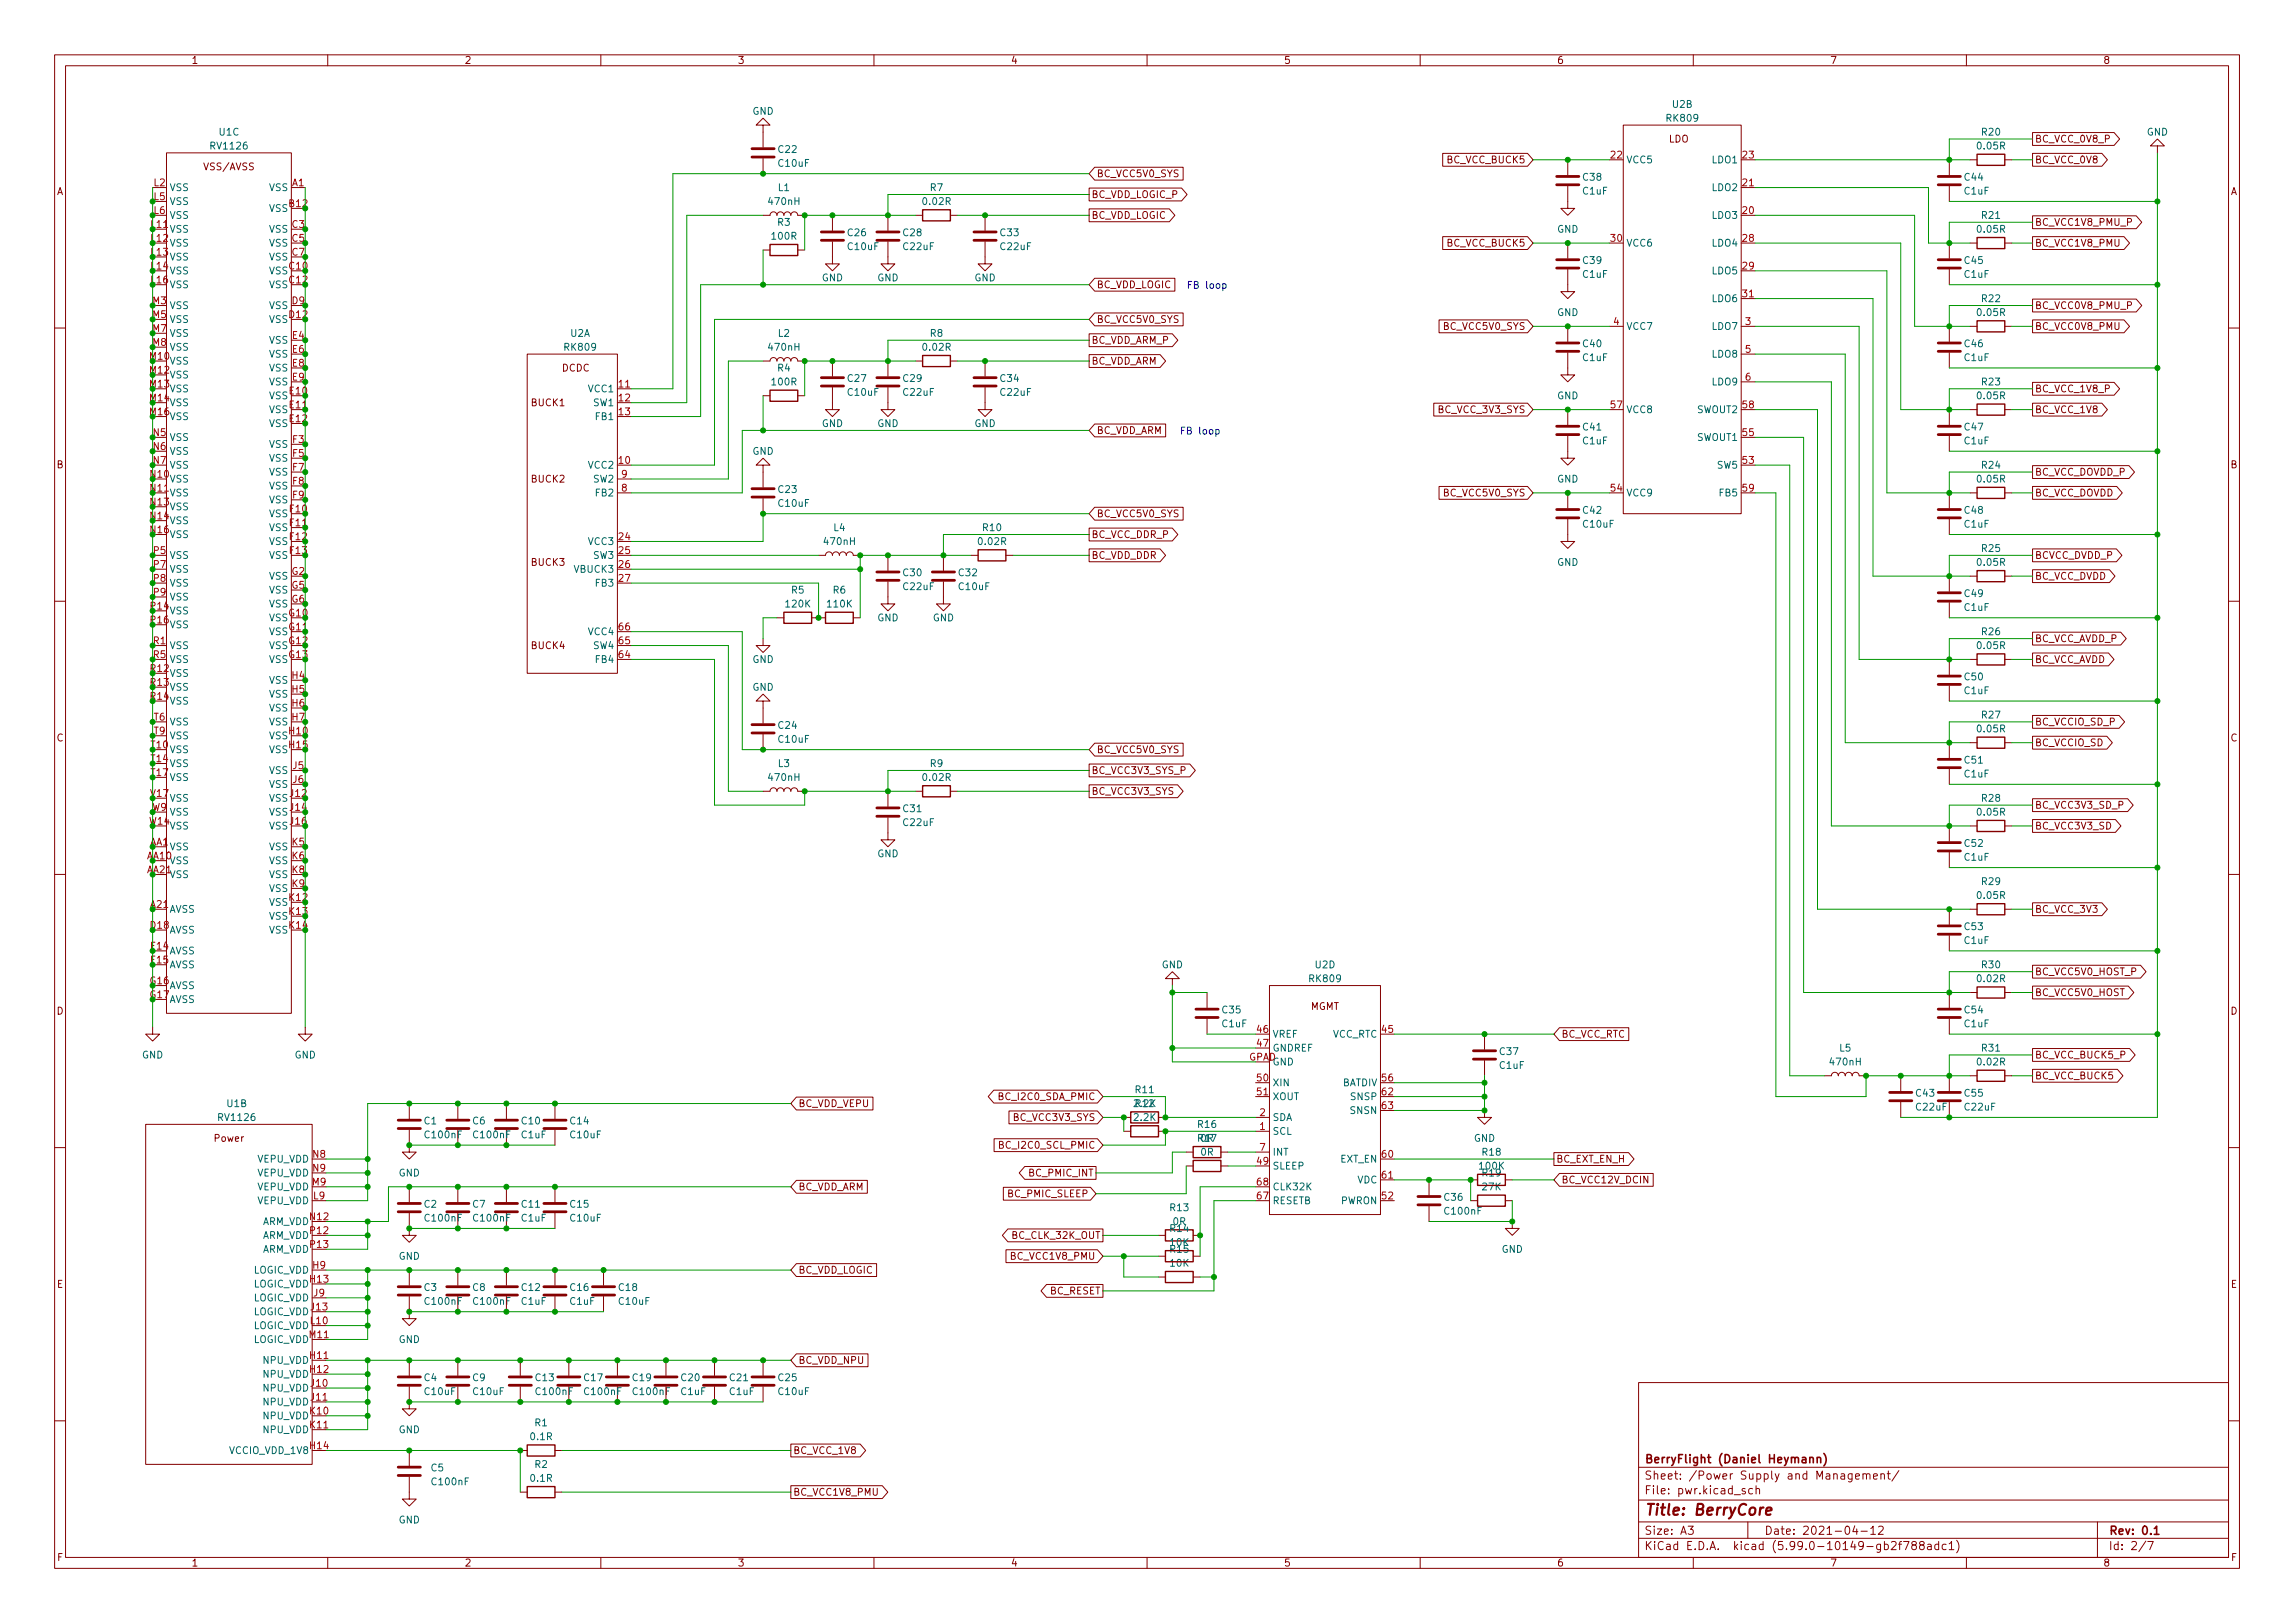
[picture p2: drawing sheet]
<svg xmlns="http://www.w3.org/2000/svg" width="420mm" height="297mm" viewBox="0 0 420 297" stroke-linecap="round" stroke-linejoin="round" font-family="sans-serif">
<defs><g id="words">
<text font-size="2.8" fill="#840000" x="301" y="277.3">Title: BerryCore</text>
<g font-size="2.1" fill="#840000">
<text x="301" y="267.8">BerryFlight (Daniel Heymann)</text>
<text x="301" y="273.5">File: pwr.kicad_sch</text>
<text x="301" y="270.8">Sheet: /Power Supply and Management/</text>
<text x="301" y="280.9">Size: A3</text>
<text x="323" y="280.9">Date: 2021-04-12</text>
<text x="386" y="280.9">Rev: 0.1</text>
<text x="301" y="283.7">KiCad E.D.A. kicad (5.99.0-10149-gb2f788adc1)</text>
<text x="386" y="283.7">Id: 2/7</text>
</g>
<g font-size="1.8" fill="#840000">
<text x="35" y="11.7">1</text>
<text x="85" y="11.7">2</text>
<text x="135" y="11.7">3</text>
<text x="185" y="11.7">4</text>
<text x="235" y="11.7">5</text>
<text x="285" y="11.7">6</text>
<text x="335" y="11.7">7</text>
<text x="385" y="11.7">8</text>
<text x="265" y="29.9">BC_VCC_BUCK5</text>
<text x="305.5" y="26.1">LDO</text>
<text x="372.5" y="26.1">BC_VCC_0V8_P</text>
<text x="372.5" y="29.9">BC_VCC_0V8</text>
<text x="10.3" y="35.7">A</text>
<text x="37.5" y="31.2">VSS/AVSS</text>
<text x="200.7" y="32.4">BC_VCC5V0_SYS</text>
<text x="408.3" y="35.7">A</text>
<text x="199.8" y="40">BC_VDD_LOGIC</text>
<text x="199.8" y="36.2">BC_VDD_LOGIC_P</text>
<text x="372.5" y="41.3">BC_VCC1V8_PMU_P</text>
<text x="265" y="45.1">BC_VCC_BUCK5</text>
<text x="372.5" y="45.1">BC_VCC1V8_PMU</text>
<text x="200.7" y="52.7">BC_VDD_LOGIC</text>
<text x="200.7" y="59.1">BC_VCC5V0_SYS</text>
<text x="372.5" y="56.6">BC_VCC0V8_PMU_P</text>
<text x="199.8" y="62.9">BC_VDD_ARM_P</text>
<text x="264.4" y="60.4">BC_VCC5V0_SYS</text>
<text x="372.5" y="60.4">BC_VCC0V8_PMU</text>
<text x="102.9" y="68">DCDC</text>
<text x="199.8" y="66.7">BC_VDD_ARM</text>
<text x="372.5" y="71.8">BC_VCC_1V8_P</text>
<text x="97.3" y="74.3">BUCK1</text>
<text x="263.4" y="75.6">BC_VCC_3V3_SYS</text>
<text x="372.5" y="75.6">BC_VCC_1V8</text>
<text x="200.7" y="79.4">BC_VDD_ARM</text>
<text x="10.3" y="85.7">B</text>
<text x="97.3" y="88.3">BUCK2</text>
<text x="372.5" y="87">BC_VCC_DOVDD_P</text>
<text x="408.3" y="85.7">B</text>
<text x="200.7" y="94.7">BC_VCC5V0_SYS</text>
<text x="264.4" y="90.8">BC_VCC5V0_SYS</text>
<text x="372.5" y="90.8">BC_VCC_DOVDD</text>
<text x="199.8" y="98.5">BC_VCC_DDR_P</text>
<text x="97.3" y="103.5">BUCK3</text>
<text x="199.8" y="102.3">BC_VDD_DDR</text>
<text x="372.5" y="102.3">BCVCC_DVDD_P</text>
<text x="372.5" y="106.1">BC_VCC_DVDD</text>
<text x="97.3" y="118.8">BUCK4</text>
<text x="372.5" y="117.5">BC_VCC_AVDD_P</text>
<text x="372.5" y="121.3">BC_VCC_AVDD</text>
<text x="10.3" y="135.7">C</text>
<text x="200.7" y="137.8">BC_VCC5V0_SYS</text>
<text x="372.5" y="136.6">BC_VCCIO_SD</text>
<text x="372.5" y="132.8">BC_VCCIO_SD_P</text>
<text x="408.3" y="135.7">C</text>
<text x="199.8" y="141.6">BC_VCC3V3_SYS_P</text>
<text x="199.8" y="145.5">BC_VCC3V3_SYS</text>
<text x="372.5" y="148">BC_VCC3V3_SD_P</text>
<text x="372.5" y="151.8">BC_VCC3V3_SD</text>
<text x="372.5" y="167">BC_VCC_3V3</text>
<text x="372.5" y="178.5">BC_VCC5V0_HOST_P</text>
<text x="10.3" y="185.7">D</text>
<text x="239.9" y="184.8">MGMT</text>
<text x="372.5" y="182.3">BC_VCC5V0_HOST</text>
<text x="408.3" y="185.7">D</text>
<text x="285.8" y="189.9">BC_VCC_RTC</text>
<text x="372.5" y="193.7">BC_VCC_BUCK5_P</text>
<text x="372.5" y="197.5">BC_VCC_BUCK5</text>
<text x="146.1" y="202.6">BC_VDD_VEPU</text>
<text x="183.2" y="201.3">BC_I2C0_SDA_PMIC</text>
<text x="39.3" y="209">Power</text>
<text x="185.7" y="205.1">BC_VCC3V3_SYS</text>
<text x="183.4" y="210.2">BC_I2C0_SCL_PMIC</text>
<text x="188.5" y="215.3">BC_PMIC_INT</text>
<text x="284.9" y="212.8">BC_EXT_EN_H</text>
<text x="146.1" y="217.8">BC_VDD_ARM</text>
<text x="184.6" y="219.1">BC_PMIC_SLEEP</text>
<text x="285.8" y="216.6">BC_VCC12V_DCIN</text>
<text x="185.4" y="226.7">BC_CLK_32K_OUT</text>
<text x="146.1" y="233.1">BC_VDD_LOGIC</text>
<text x="185.3" y="230.5">BC_VCC1V8_PMU</text>
<text x="10.4" y="235.7">E</text>
<text x="192.1" y="236.9">BC_RESET</text>
<text x="408.4" y="235.7">E</text>
<text x="146.1" y="249.6">BC_VDD_NPU</text>
<text x="145.2" y="266.1">BC_VCC_1V8</text>
<text x="145.2" y="273.7">BC_VCC1V8_PMU</text>
<text x="10.4" y="285.7">F</text>
<text x="35" y="286.7">1</text>
<text x="85" y="286.7">2</text>
<text x="135" y="286.7">3</text>
<text x="185" y="286.7">4</text>
<text x="235" y="286.7">5</text>
<text x="285" y="286.7">6</text>
<text x="335" y="286.7">7</text>
<text x="385" y="286.7">8</text>
<text x="408.4" y="285.7">F</text>
</g>
<g font-size="1.8" fill="#006464">
<text x="137.7" y="21">GND</text>
<text x="305.2" y="22.3">RK809</text>
<text x="306.2" y="19.7">U2B</text>
<text x="38.7" y="27.3">RV1126</text>
<text x="40.1" y="24.8">U1C</text>
<text x="142.5" y="28">C22</text>
<text x="297.7" y="29.9">VCC5</text>
<text x="313.5" y="29.9">LDO1</text>
<text x="362.1" y="27.3">0.05R</text>
<text x="362.9" y="24.8">R20</text>
<text x="393" y="24.8">GND</text>
<text x="31" y="35">VSS</text>
<text x="49.3" y="35">VSS</text>
<text x="142.5" y="35">L1</text>
<text x="142.6" y="30.5">C10uF</text>
<text x="170.3" y="35">R7</text>
<text x="289.8" y="35.6">C1uF</text>
<text x="289.9" y="33.1">C38</text>
<text x="313.5" y="35">LDO2</text>
<text x="359.6" y="35.6">C1uF</text>
<text x="359.7" y="33.1">C44</text>
<text x="31" y="37.5">VSS</text>
<text x="31" y="40">VSS</text>
<text x="49.3" y="38.8">VSS</text>
<text x="140.9" y="37.5">470nH</text>
<text x="142.4" y="41.3">R3</text>
<text x="169.1" y="37.5">0.02R</text>
<text x="313.5" y="40">LDO3</text>
<text x="362.9" y="40">R21</text>
<text x="31" y="42.6">VSS</text>
<text x="31" y="45.1">VSS</text>
<text x="31" y="47.7">VSS</text>
<text x="49.3" y="42.6">VSS</text>
<text x="49.3" y="45.1">VSS</text>
<text x="49.3" y="47.7">VSS</text>
<text x="141.4" y="43.9">100R</text>
<text x="155.2" y="43.2">C26</text>
<text x="155.3" y="45.8">C10uF</text>
<text x="165.4" y="43.2">C28</text>
<text x="165.4" y="45.8">C22uF</text>
<text x="183.2" y="43.2">C33</text>
<text x="183.2" y="45.8">C22uF</text>
<text x="285.1" y="42.6">GND</text>
<text x="297.7" y="45.1">VCC6</text>
<text x="313.5" y="45.1">LDO4</text>
<text x="362.1" y="42.6">0.05R</text>
<text x="31" y="50.2">VSS</text>
<text x="31" y="52.7">VSS</text>
<text x="49.3" y="50.2">VSS</text>
<text x="49.3" y="52.7">VSS</text>
<text x="150.4" y="51.5">GND</text>
<text x="160.6" y="51.5">GND</text>
<text x="178.4" y="51.5">GND</text>
<text x="289.8" y="50.8">C1uF</text>
<text x="289.9" y="48.3">C39</text>
<text x="313.5" y="50.2">LDO5</text>
<text x="359.6" y="50.8">C1uF</text>
<text x="359.7" y="48.3">C45</text>
<text x="31" y="56.6">VSS</text>
<text x="31" y="59.1">VSS</text>
<text x="49.3" y="59.1">VSS</text>
<text x="49.3" y="56.6">VSS</text>
<text x="285.1" y="57.8">GND</text>
<text x="313.5" y="55.3">LDO6</text>
<text x="362.1" y="57.8">0.05R</text>
<text x="362.9" y="55.3">R22</text>
<text x="31" y="61.6">VSS</text>
<text x="31" y="64.2">VSS</text>
<text x="49.3" y="62.9">VSS</text>
<text x="49.3" y="65.4">VSS</text>
<text x="103.4" y="64.2">RK809</text>
<text x="104.4" y="61.6">U2A</text>
<text x="140.9" y="64.2">470nH</text>
<text x="142.5" y="61.6">L2</text>
<text x="169.1" y="64.2">0.02R</text>
<text x="170.3" y="61.6">R8</text>
<text x="289.9" y="63.5">C40</text>
<text x="297.7" y="60.4">VCC7</text>
<text x="313.5" y="60.4">LDO7</text>
<text x="313.5" y="65.4">LDO8</text>
<text x="359.7" y="63.5">C46</text>
<text x="31" y="66.7">VSS</text>
<text x="31" y="69.3">VSS</text>
<text x="31" y="71.8">VSS</text>
<text x="49.3" y="68">VSS</text>
<text x="49.3" y="70.5">VSS</text>
<text x="107.8" y="71.8">VCC1</text>
<text x="141.4" y="70.5">100R</text>
<text x="142.4" y="68">R4</text>
<text x="155.2" y="69.9">C27</text>
<text x="165.4" y="69.9">C29</text>
<text x="183.2" y="69.9">C34</text>
<text x="289.8" y="66.1">C1uF</text>
<text x="313.5" y="70.5">LDO9</text>
<text x="359.6" y="66.1">C1uF</text>
<text x="362.9" y="70.5">R23</text>
<text x="31" y="74.3">VSS</text>
<text x="31" y="76.9">VSS</text>
<text x="49.3" y="73.1">VSS</text>
<text x="49.3" y="75.6">VSS</text>
<text x="108.7" y="74.3">SW1</text>
<text x="109.2" y="76.9">FB1</text>
<text x="155.3" y="72.4">C10uF</text>
<text x="165.4" y="72.4">C22uF</text>
<text x="183.2" y="72.4">C22uF</text>
<text x="285.1" y="73.1">GND</text>
<text x="297.7" y="75.6">VCC8</text>
<text x="310.7" y="75.6">SWOUT2</text>
<text x="362.1" y="73.1">0.05R</text>
<text x="31" y="80.7">VSS</text>
<text x="31" y="83.2">VSS</text>
<text x="49.3" y="78.1">VSS</text>
<text x="49.3" y="82">VSS</text>
<text x="137.7" y="83.2">GND</text>
<text x="150.4" y="78.1">GND</text>
<text x="160.6" y="78.1">GND</text>
<text x="178.4" y="78.1">GND</text>
<text x="289.8" y="81.3">C1uF</text>
<text x="289.9" y="78.8">C41</text>
<text x="310.7" y="80.7">SWOUT1</text>
<text x="359.6" y="81.3">C1uF</text>
<text x="359.7" y="78.8">C47</text>
<text x="31" y="88.3">VSS</text>
<text x="31" y="85.8">VSS</text>
<text x="49.3" y="84.5">VSS</text>
<text x="49.3" y="87">VSS</text>
<text x="49.3" y="89.6">VSS</text>
<text x="107.8" y="85.8">VCC2</text>
<text x="108.7" y="88.3">SW2</text>
<text x="285.1" y="88.3">GND</text>
<text x="314.4" y="85.8">SW5</text>
<text x="362.1" y="88.3">0.05R</text>
<text x="362.9" y="85.8">R24</text>
<text x="31" y="90.8">VSS</text>
<text x="31" y="93.4">VSS</text>
<text x="31" y="95.9">VSS</text>
<text x="49.3" y="94.7">VSS</text>
<text x="49.3" y="92.1">VSS</text>
<text x="109.2" y="90.8">FB2</text>
<text x="142.5" y="90.2">C23</text>
<text x="142.6" y="92.7">C10uF</text>
<text x="289.9" y="94">C42</text>
<text x="297.7" y="90.8">VCC9</text>
<text x="314.9" y="90.8">FB5</text>
<text x="359.7" y="94">C48</text>
<text x="31" y="98.5">VSS</text>
<text x="49.3" y="97.2">VSS</text>
<text x="49.3" y="99.7">VSS</text>
<text x="107.8" y="99.7">VCC3</text>
<text x="151" y="99.7">470nH</text>
<text x="152.6" y="97.2">L4</text>
<text x="179.3" y="99.7">0.02R</text>
<text x="180" y="97.2">R10</text>
<text x="289.9" y="96.6">C10uF</text>
<text x="359.6" y="96.6">C1uF</text>
<text x="362.9" y="101">R25</text>
<text x="31" y="102.3">VSS</text>
<text x="31" y="104.8">VSS</text>
<text x="31" y="107.4">VSS</text>
<text x="49.3" y="102.3">VSS</text>
<text x="49.3" y="106.1">VSS</text>
<text x="105.3" y="104.8">VBUCK3</text>
<text x="108.7" y="102.3">SW3</text>
<text x="109.2" y="107.4">FB3</text>
<text x="165.4" y="105.4">C30</text>
<text x="165.4" y="108">C22uF</text>
<text x="175.6" y="105.4">C32</text>
<text x="175.6" y="108">C10uF</text>
<text x="285.1" y="103.5">GND</text>
<text x="362.1" y="103.5">0.05R</text>
<text x="31" y="112.4">VSS</text>
<text x="31" y="109.9">VSS</text>
<text x="49.3" y="113.7">VSS</text>
<text x="49.3" y="108.6">VSS</text>
<text x="49.3" y="111.2">VSS</text>
<text x="143.9" y="111.2">120K</text>
<text x="144.9" y="108.6">R5</text>
<text x="151.6" y="111.2">110K</text>
<text x="152.5" y="108.6">R6</text>
<text x="160.6" y="113.7">GND</text>
<text x="170.8" y="113.7">GND</text>
<text x="359.6" y="111.8">C1uF</text>
<text x="359.7" y="109.3">C49</text>
<text x="31" y="115">VSS</text>
<text x="31" y="118.8">VSS</text>
<text x="49.3" y="116.2">VSS</text>
<text x="49.3" y="118.8">VSS</text>
<text x="107.8" y="116.2">VCC4</text>
<text x="108.7" y="118.8">SW4</text>
<text x="362.1" y="118.8">0.05R</text>
<text x="362.9" y="116.2">R26</text>
<text x="31" y="123.9">VSS</text>
<text x="31" y="121.3">VSS</text>
<text x="49.3" y="121.3">VSS</text>
<text x="49.3" y="125.1">VSS</text>
<text x="109.2" y="121.3">FB4</text>
<text x="137.7" y="121.3">GND</text>
<text x="359.7" y="124.5">C50</text>
<text x="31" y="126.4">VSS</text>
<text x="31" y="128.9">VSS</text>
<text x="49.3" y="127.7">VSS</text>
<text x="49.3" y="130.2">VSS</text>
<text x="137.7" y="126.4">GND</text>
<text x="359.6" y="127">C1uF</text>
<text x="362.9" y="131.5">R27</text>
<text x="31" y="137.8">VSS</text>
<text x="31" y="132.8">VSS</text>
<text x="31" y="135.3">VSS</text>
<text x="49.3" y="135.3">VSS</text>
<text x="49.3" y="137.8">VSS</text>
<text x="49.3" y="132.8">VSS</text>
<text x="142.5" y="133.4">C24</text>
<text x="142.6" y="135.9">C10uF</text>
<text x="362.1" y="134">0.05R</text>
<text x="31" y="140.4">VSS</text>
<text x="31" y="142.9">VSS</text>
<text x="49.3" y="141.6">VSS</text>
<text x="140.9" y="142.9">470nH</text>
<text x="142.5" y="140.4">L3</text>
<text x="169.1" y="142.9">0.02R</text>
<text x="170.3" y="140.4">R9</text>
<text x="359.6" y="142.3">C1uF</text>
<text x="359.7" y="139.7">C51</text>
<text x="31" y="146.7">VSS</text>
<text x="31" y="149.3">VSS</text>
<text x="49.3" y="146.7">VSS</text>
<text x="49.3" y="149.3">VSS</text>
<text x="49.3" y="144.2">VSS</text>
<text x="165.4" y="148.6">C31</text>
<text x="362.1" y="149.3">0.05R</text>
<text x="362.9" y="146.7">R28</text>
<text x="31" y="155.6">VSS</text>
<text x="31" y="151.8">VSS</text>
<text x="49.3" y="151.8">VSS</text>
<text x="49.3" y="155.6">VSS</text>
<text x="165.4" y="151.2">C22uF</text>
<text x="359.7" y="155">C52</text>
<text x="31" y="158.2">VSS</text>
<text x="49.3" y="158.2">VSS</text>
<text x="49.3" y="160.7">VSS</text>
<text x="160.6" y="156.9">GND</text>
<text x="359.6" y="157.5">C1uF</text>
<text x="362.9" y="162">R29</text>
<text x="31" y="167">AVSS</text>
<text x="49.3" y="165.8">VSS</text>
<text x="49.3" y="163.2">VSS</text>
<text x="362.1" y="164.5">0.05R</text>
<text x="31" y="170.9">AVSS</text>
<text x="49.3" y="168.3">VSS</text>
<text x="49.3" y="170.9">VSS</text>
<text x="359.6" y="172.8">C1uF</text>
<text x="359.7" y="170.2">C53</text>
<text x="31" y="174.7">AVSS</text>
<text x="31" y="177.2">AVSS</text>
<text x="212.7" y="177.2">GND</text>
<text x="239.8" y="179.7">RK809</text>
<text x="240.8" y="177.2">U2D</text>
<text x="362.1" y="179.7">0.02R</text>
<text x="362.9" y="177.2">R30</text>
<text x="31" y="181">AVSS</text>
<text x="31" y="183.6">AVSS</text>
<text x="223.8" y="185.5">C35</text>
<text x="359.7" y="185.5">C54</text>
<text x="223.7" y="188">C1uF</text>
<text x="232.9" y="189.9">VREF</text>
<text x="243.9" y="189.9">VCC_RTC</text>
<text x="359.6" y="188">C1uF</text>
<text x="26" y="193.7">GND</text>
<text x="53.9" y="193.7">GND</text>
<text x="232.9" y="192.4">GNDREF</text>
<text x="232.9" y="195">GND</text>
<text x="274.5" y="195.6">C1uF</text>
<text x="274.6" y="193.1">C37</text>
<text x="335.2" y="195">470nH</text>
<text x="336.8" y="192.4">L5</text>
<text x="362.1" y="195">0.02R</text>
<text x="362.9" y="192.4">R31</text>
<text x="41.6" y="202.6">U1B</text>
<text x="207.9" y="200.1">R11</text>
<text x="207.9" y="202.6">R12</text>
<text x="232.9" y="198.8">XIN</text>
<text x="232.9" y="201.3">XOUT</text>
<text x="245.6" y="198.8">BATDIV</text>
<text x="247.3" y="203.9">SNSN</text>
<text x="247.4" y="201.3">SNSP</text>
<text x="350.8" y="200.7">C43</text>
<text x="350.9" y="203.2">C22uF</text>
<text x="359.7" y="200.7">C55</text>
<text x="359.8" y="203.2">C22uF</text>
<text x="40.1" y="205.1">RV1126</text>
<text x="77.7" y="205.8">C1</text>
<text x="77.9" y="208.3">C100nF</text>
<text x="86.5" y="205.8">C6</text>
<text x="86.8" y="208.3">C100nF</text>
<text x="95.5" y="208.3">C1uF</text>
<text x="95.6" y="205.8">C10</text>
<text x="104.4" y="205.8">C14</text>
<text x="104.5" y="208.3">C10uF</text>
<text x="207.7" y="205.1">2.2K</text>
<text x="219.4" y="206.4">R16</text>
<text x="219.8" y="209">0R</text>
<text x="232.9" y="207.7">SCL</text>
<text x="232.9" y="205.1">SDA</text>
<text x="269.8" y="209">GND</text>
<text x="47.1" y="212.8">VEPU_VDD</text>
<text x="47.1" y="215.3">VEPU_VDD</text>
<text x="73" y="215.3">GND</text>
<text x="219.8" y="211.5">0R</text>
<text x="232.9" y="214">SLEEP</text>
<text x="232.9" y="211.5">INT</text>
<text x="245.3" y="212.8">EXT_EN</text>
<text x="270.9" y="214">100K</text>
<text x="271.4" y="215.3">R19</text>
<text x="271.4" y="211.5">R18</text>
<text x="47.1" y="220.4">VEPU_VDD</text>
<text x="47.1" y="217.8">VEPU_VDD</text>
<text x="77.7" y="221">C2</text>
<text x="86.5" y="221">C7</text>
<text x="95.6" y="221">C11</text>
<text x="104.4" y="221">C15</text>
<text x="214.3" y="221.7">R13</text>
<text x="232.9" y="220.4">RESETB</text>
<text x="232.9" y="217.8">CLK32K</text>
<text x="245.4" y="220.4">PWRON</text>
<text x="248.5" y="216.6">VDC</text>
<text x="264.5" y="219.7">C36</text>
<text x="271.4" y="217.8">27K</text>
<text x="47.9" y="224.2">ARM_VDD</text>
<text x="47.9" y="226.7">ARM_VDD</text>
<text x="77.9" y="223.6">C100nF</text>
<text x="86.8" y="223.6">C100nF</text>
<text x="95.5" y="223.6">C1uF</text>
<text x="104.5" y="223.6">C10uF</text>
<text x="214.3" y="225.5">R14</text>
<text x="214.8" y="224.2">0R</text>
<text x="264.6" y="222.3">C100nF</text>
<text x="46.3" y="233.1">LOGIC_VDD</text>
<text x="47.9" y="229.3">ARM_VDD</text>
<text x="73" y="230.5">GND</text>
<text x="214.3" y="229.3">R15</text>
<text x="214.3" y="231.8">10K</text>
<text x="214.3" y="228">10K</text>
<text x="274.9" y="229.3">GND</text>
<text x="46.3" y="235.6">LOGIC_VDD</text>
<text x="46.3" y="238.2">LOGIC_VDD</text>
<text x="77.7" y="236.3">C3</text>
<text x="77.9" y="238.8">C100nF</text>
<text x="86.5" y="236.3">C8</text>
<text x="86.8" y="238.8">C100nF</text>
<text x="95.5" y="238.8">C1uF</text>
<text x="95.6" y="236.3">C12</text>
<text x="104.4" y="238.8">C1uF</text>
<text x="104.4" y="236.3">C16</text>
<text x="113.3" y="236.3">C18</text>
<text x="113.4" y="238.8">C10uF</text>
<text x="46.3" y="240.7">LOGIC_VDD</text>
<text x="46.3" y="243.2">LOGIC_VDD</text>
<text x="46.3" y="245.8">LOGIC_VDD</text>
<text x="73" y="245.8">GND</text>
<text x="48.2" y="249.6">NPU_VDD</text>
<text x="48.2" y="252.1">NPU_VDD</text>
<text x="48.2" y="254.7">NPU_VDD</text>
<text x="48.2" y="257.2">NPU_VDD</text>
<text x="77.7" y="252.8">C4</text>
<text x="77.8" y="255.3">C10uF</text>
<text x="86.5" y="252.8">C9</text>
<text x="86.7" y="255.3">C10uF</text>
<text x="98.1" y="252.8">C13</text>
<text x="98.2" y="255.3">C100nF</text>
<text x="107" y="252.8">C17</text>
<text x="107.1" y="255.3">C100nF</text>
<text x="115.9" y="252.8">C19</text>
<text x="116" y="255.3">C100nF</text>
<text x="124.7" y="255.3">C1uF</text>
<text x="124.8" y="252.8">C20</text>
<text x="133.6" y="255.3">C1uF</text>
<text x="133.7" y="252.8">C21</text>
<text x="142.5" y="252.8">C25</text>
<text x="142.6" y="255.3">C10uF</text>
<text x="48.2" y="259.8">NPU_VDD</text>
<text x="48.2" y="262.3">NPU_VDD</text>
<text x="73" y="262.3">GND</text>
<text x="97.2" y="263.6">0.1R</text>
<text x="97.9" y="261">R1</text>
<text x="42.2" y="266.1">VCCIO_VDD_1V8</text>
<text x="78.9" y="269.3">C5</text>
<text x="97.9" y="268.6">R2</text>
<text x="79.2" y="271.8">C100nF</text>
<text x="97.2" y="271.2">0.1R</text>
<text x="73" y="278.8">GND</text>
</g>
<g font-size="1.8" fill="#a90000">
<text x="294.9" y="29">22</text>
<text x="319.1" y="29">23</text>
<text x="28.2" y="34.1">L2</text>
<text x="53.5" y="34.1">A1</text>
<text x="319.1" y="34.1">21</text>
<text x="27.7" y="41.7">L11</text>
<text x="28.2" y="36.6">L5</text>
<text x="28.2" y="39.2">L6</text>
<text x="53" y="37.9">B12</text>
<text x="53.5" y="41.7">C3</text>
<text x="319.1" y="39.2">20</text>
<text x="27.7" y="44.2">L12</text>
<text x="27.7" y="46.8">L13</text>
<text x="53.5" y="44.2">C5</text>
<text x="53.5" y="46.8">C7</text>
<text x="294.9" y="44.2">30</text>
<text x="319.1" y="44.2">28</text>
<text x="27.7" y="49.3">L14</text>
<text x="27.7" y="51.9">L16</text>
<text x="53" y="49.3">C10</text>
<text x="53" y="51.9">C12</text>
<text x="319.1" y="49.3">29</text>
<text x="28" y="55.7">M3</text>
<text x="28" y="58.2">M5</text>
<text x="53" y="58.2">D12</text>
<text x="53.5" y="55.7">D9</text>
<text x="295.4" y="59.5">4</text>
<text x="319.1" y="54.4">31</text>
<text x="319.5" y="59.5">3</text>
<text x="27.5" y="65.8">M10</text>
<text x="28" y="60.7">M7</text>
<text x="28" y="63.3">M8</text>
<text x="53.5" y="62">E4</text>
<text x="53.5" y="64.6">E6</text>
<text x="319.5" y="64.6">5</text>
<text x="27.5" y="68.4">M12</text>
<text x="27.5" y="70.9">M13</text>
<text x="53.5" y="67.1">E8</text>
<text x="53.5" y="69.6">E9</text>
<text x="113.3" y="70.9">11</text>
<text x="319.5" y="69.6">6</text>
<text x="27.5" y="73.4">M14</text>
<text x="27.5" y="76">M16</text>
<text x="53" y="72.2">E10</text>
<text x="53" y="74.7">E11</text>
<text x="53" y="77.3">E12</text>
<text x="113.3" y="73.4">12</text>
<text x="113.3" y="76">13</text>
<text x="294.9" y="74.7">57</text>
<text x="319.1" y="74.7">58</text>
<text x="28.1" y="79.8">N5</text>
<text x="28.1" y="82.3">N6</text>
<text x="53.6" y="81.1">F3</text>
<text x="53.6" y="83.6">F5</text>
<text x="319.1" y="79.8">55</text>
<text x="27.6" y="87.4">N10</text>
<text x="27.6" y="90">N11</text>
<text x="28.1" y="84.9">N7</text>
<text x="53.6" y="86.1">F7</text>
<text x="53.6" y="88.7">F8</text>
<text x="113.3" y="84.9">10</text>
<text x="113.8" y="90">8</text>
<text x="113.8" y="87.4">9</text>
<text x="294.9" y="90">54</text>
<text x="319.1" y="84.9">53</text>
<text x="319.1" y="90">59</text>
<text x="27.6" y="92.5">N13</text>
<text x="27.6" y="95">N14</text>
<text x="53.1" y="93.8">F10</text>
<text x="53.6" y="91.2">F9</text>
<text x="27.6" y="97.6">N16</text>
<text x="28.1" y="101.4">P5</text>
<text x="53.1" y="96.3">F11</text>
<text x="53.1" y="98.8">F12</text>
<text x="53.1" y="101.4">F13</text>
<text x="113.3" y="98.8">24</text>
<text x="113.3" y="101.4">25</text>
<text x="28.1" y="103.9">P7</text>
<text x="28.1" y="106.5">P8</text>
<text x="53.4" y="105.2">G2</text>
<text x="53.4" y="107.7">G5</text>
<text x="113.3" y="103.9">26</text>
<text x="113.3" y="106.5">27</text>
<text x="27.6" y="111.5">P14</text>
<text x="28.1" y="109">P9</text>
<text x="52.9" y="112.8">G10</text>
<text x="53.4" y="110.3">G6</text>
<text x="27.6" y="114.1">P16</text>
<text x="28.1" y="117.9">R1</text>
<text x="52.9" y="115.4">G11</text>
<text x="52.9" y="117.9">G12</text>
<text x="113.3" y="117.9">65</text>
<text x="113.3" y="115.4">66</text>
<text x="27.6" y="123">R12</text>
<text x="27.6" y="125.5">R13</text>
<text x="28.1" y="120.4">R5</text>
<text x="52.9" y="120.4">G13</text>
<text x="53.5" y="124.2">H4</text>
<text x="113.3" y="120.4">64</text>
<text x="27.6" y="128.1">R14</text>
<text x="28.2" y="131.9">T6</text>
<text x="53.5" y="126.8">H5</text>
<text x="53.5" y="129.3">H6</text>
<text x="53.5" y="131.9">H7</text>
<text x="27.7" y="136.9">T10</text>
<text x="28.2" y="134.4">T9</text>
<text x="53" y="134.4">H10</text>
<text x="53" y="136.9">H15</text>
<text x="27.7" y="139.5">T14</text>
<text x="27.7" y="142">T17</text>
<text x="53.6" y="140.8">J5</text>
<text x="53.6" y="143.3">J6</text>
<text x="27.6" y="145.8">V17</text>
<text x="27.9" y="148.4">W9</text>
<text x="53.1" y="145.8">J12</text>
<text x="53.1" y="148.4">J14</text>
<text x="27.4" y="150.9">W14</text>
<text x="27.4" y="154.7">AA1</text>
<text x="53.1" y="150.9">J16</text>
<text x="53.5" y="154.7">K5</text>
<text x="26.9" y="157.3">AA10</text>
<text x="26.9" y="159.8">AA21</text>
<text x="31" y="160.7">VSS</text>
<text x="53.5" y="157.3">K6</text>
<text x="53.5" y="159.8">K8</text>
<text x="27.6" y="166.2">A21</text>
<text x="53" y="164.9">K12</text>
<text x="53" y="167.4">K13</text>
<text x="53.5" y="162.3">K9</text>
<text x="27.6" y="170">D18</text>
<text x="27.7" y="173.8">F14</text>
<text x="53" y="170">K14</text>
<text x="27.7" y="176.3">F15</text>
<text x="27.5" y="180.1">G16</text>
<text x="27.5" y="182.7">G17</text>
<text x="230.2" y="189">46</text>
<text x="230.2" y="191.6">47</text>
<text x="253" y="189">45</text>
<text x="228.6" y="194.1">GPAD</text>
<text x="230.2" y="197.9">50</text>
<text x="253" y="197.9">56</text>
<text x="230.2" y="200.4">51</text>
<text x="253" y="200.4">62</text>
<text x="253" y="203">63</text>
<text x="230.6" y="206.8">1</text>
<text x="230.6" y="204.3">2</text>
<text x="57.3" y="211.9">N8</text>
<text x="57.3" y="214.4">N9</text>
<text x="230.2" y="213.1">49</text>
<text x="230.6" y="210.6">7</text>
<text x="253" y="211.9">60</text>
<text x="253" y="215.7">61</text>
<text x="57.2" y="217">M9</text>
<text x="57.4" y="219.5">L9</text>
<text x="230.2" y="219.5">67</text>
<text x="230.2" y="217">68</text>
<text x="253" y="219.5">52</text>
<text x="56.8" y="223.3">N12</text>
<text x="56.8" y="225.8">P12</text>
<text x="56.8" y="228.4">P13</text>
<text x="57.3" y="232.2">H9</text>
<text x="56.8" y="234.7">H13</text>
<text x="56.9" y="239.8">J13</text>
<text x="57.4" y="237.3">J9</text>
<text x="56.7" y="244.9">M11</text>
<text x="56.9" y="242.4">L10</text>
<text x="56.8" y="248.7">H11</text>
<text x="56.8" y="251.2">H12</text>
<text x="56.9" y="253.8">J10</text>
<text x="56.9" y="256.3">J11</text>
<text x="56.8" y="258.9">K10</text>
<text x="56.8" y="261.4">K11</text>
<text x="56.8" y="265.2">H14</text>
</g>
<g font-size="1.8" fill="#0000c2">
<text x="218.2" y="52.8">FB loop</text>
<text x="216.9" y="79.5">FB loop</text>
</g>
</g></defs>
<g fill="none" stroke="#840000" stroke-width=".18">
<path d="M10 10h400v277h-400zM12 12h396v273h-396zM60 10v2M110 10v2M160 10v2M210 10v2M260 10v2M310 10v2M360 10v2M30.5 28h22.8v157.5h-22.8zM139.7 39.4h1.3a.63 .63 0 0 1 .6-.6 .63 .63 0 0 1 .6 .6 .63 .63 0 0 1 .7-.6 .63 .63 0 0 1 .6 .6 .63 .63 0 0 1 .6-.6 .63 .63 0 0 1 .7 .6 .63 .63 0 0 1 .6-.6 .63 .63 0 0 1 .6 .6h1.3M139.7 22.9h1.3l-1.3-1.3-1.3 1.3h1.3v4.1"/>
<path d="M139.7 29v2.8M152.4 39.4v2.8M162.6 39.4v2.8M167.6 39.4h1.3M174 39.4h1.3M180.3 39.4v2.8M199.4 38.2h14.7l1 1.2-1 1.2h-14.7zM199.4 34.4h16.9l1 1.2-1 1.2h-16.9zM200.4 30.6h16.2v2.4h-16.2l-1-1.2zM264.1 28.1h15.6l1 1.1-1 1.2h-15.6zM287 34.1v4h1.3l-1.3 1.3-1.3-1.3h1.3M287 29.2v2.8"/>
<path d="M297.2 22.9h21.6v71.1h-21.6zM318.8 34.3h2.5M356.9 29.2v2.8M356.9 34.1v2.8M360.7 29.2h1.2M367 29.2h1.3M372.1 24.3h14.9l1.1 1.1-1.1 1.2h-14.9zM372.1 28.1h12.7l1 1.1-1 1.2h-12.7zM372.1 39.5h19l1 1.2-1 1.2h-19zM395 26.7h1.2l-1.2-1.3-1.3 1.3h1.3v1.3M139.7 45.8h1.3M146 45.8h1.3"/>
<path d="M152.4 44.2v4.1h1.3l-1.3 1.3-1.3-1.3h1.3M162.6 44.2v4.1h1.2l-1.2 1.3-1.3-1.3h1.3M180.3 44.2v4.1h1.3l-1.3 1.3-1.2-1.3h1.2M200.4 57.3h16.2v2.3h-16.2l-1-1.1zM200.4 50.9h14.7v2.4h-14.7l-1-1.2zM263.5 58.6h16.2l1 1.1-1 1.2h-16.2zM264.1 43.3h15.6l1 1.2-1 1.2h-15.6zM287 49.3v4.1h1.3l-1.3 1.2-1.3-1.2h1.3M287 44.5v2.8M287 59.7v2.8M294.6 59.7h2.6M318.8 59.7h2.5"/>
<path d="M318.8 54.6h2.5M356.9 44.5v2.8M356.9 49.3v2.8M356.9 59.7v2.8M360.7 59.7h1.2M360.7 44.5h1.2M367 59.7h1.3M367 44.5h1.3M372.1 58.6h16.8l1 1.1-1 1.2h-16.8zM372.1 54.7h19l1 1.2-1 1.2h-19zM372.1 43.3h16.8l1 1.2-1 1.2h-16.8zM10 60h2"/>
<path d="M96.5 64.8h16.5v58.4h-16.5zM113 71.2h2.6M139.7 66.1h1.3a.64 .64 0 0 1 .6-.7 .64 .64 0 0 1 .6 .7 .64 .64 0 0 1 .7-.7 .64 .64 0 0 1 .6 .7 .64 .64 0 0 1 .6-.7 .64 .64 0 0 1 .7 .7 .64 .64 0 0 1 .6-.7 .64 .64 0 0 1 .6 .7h1.3M139.7 72.4h1.3M146 72.4h1.3M152.4 70.9v4.1h1.3l-1.3 1.2-1.3-1.2h1.3M152.4 66.1v2.8M162.6 70.9v4.1h1.2l-1.2 1.2-1.3-1.2h1.3M162.6 66.1v2.8M167.6 66.1h1.3M174 66.1h1.3M180.3 70.9v4.1h1.3l-1.3 1.2-1.2-1.2h1.2"/>
<path d="M180.3 66.1v2.8M199.4 61.1h15.2l1 1.2-1 1.1h-15.2zM199.4 64.9h13l1 1.2-1 1.2h-13zM200.4 77.6h13v2.4h-13l-1-1.2zM262.5 73.8h17.2l1 1.2-1 1.1h-17.2zM287 79.8v4.1h1.3l-1.3 1.2-1.3-1.2h1.3M287 64.6v4h1.3l-1.3 1.3-1.3-1.3h1.3M287 75v2.8M318.8 64.8h2.5M318.8 69.9h2.5M356.9 64.6v2.7M356.9 75v2.8"/>
<path d="M356.9 79.8v2.8M360.7 75h1.2M367 75h1.3M372.1 73.8h12.7l1 1.2-1 1.1h-12.7zM372.1 70h14.9l1.1 1.2-1.1 1.1h-14.9zM408 60h2M113 90.2h2.6M113 87.7h2.6M139.7 85.1h1.3l-1.3-1.2-1.3 1.2h1.3v4.1M139.7 91.2v2.8M199.4 96.7h15.2l1 1.1-1 1.2h-15.2zM200.4 92.8h16.2v2.4h-16.2l-1-1.2z"/>
<path d="M263.5 89h16.2l1 1.2-1 1.2h-16.2zM287 95v4.1h1.3l-1.3 1.3-1.3-1.3h1.3M287 90.2v2.8M356.9 90.2v2.8M356.9 95v2.8M360.7 90.2h1.2M367 90.2h1.3M372.1 85.2h17.7l1 1.2-1 1.2h-17.7zM372.1 89h15.4l1 1.2-1 1.2h-15.4zM10 110h2M139.7 116.9v1.2h1.3l-1.3 1.3-1.3-1.3h1.3M142.2 113.1h1.3"/>
<path d="M148.6 113.1h2.5M149.9 101.6h1.2a.64 .64 0 0 1 .7-.6 .64 .64 0 0 1 .6 .6 .64 .64 0 0 1 .6-.6 .64 .64 0 0 1 .7 .6 .64 .64 0 0 1 .6-.6 .64 .64 0 0 1 .6 .6 .64 .64 0 0 1 .7-.6 .64 .64 0 0 1 .6 .6h1.3M156.2 113.1h1.3M162.6 106.5v4h1.2l-1.2 1.3-1.3-1.3h1.3M162.6 101.6v2.8M172.7 106.5v4h1.3l-1.3 1.3-1.3-1.3h1.3M172.7 101.6v2.8M177.8 101.6h1.3M184.1 101.6h1.3M199.4 100.5h13l1 1.1-1 1.2h-13zM356.9 105.4v2.8M356.9 110.3v2.8"/>
<path d="M360.7 105.4h1.2M367 105.4h1.3M372.1 115.7h16.1l1.1 1.2-1.1 1.2h-16.1zM372.1 119.5h13.9l1 1.2-1 1.2h-13.9zM372.1 100.5h15.4l1 1.1-1 1.2h-15.4zM372.1 104.3h14.1l1 1.1-1 1.2h-14.1zM408 110h2M139.7 128.3h1.3l-1.3-1.3-1.3 1.3h1.3v4.1M139.7 134.4v2.8M199.4 139.8h18.4l1 1.2-1 1.2h-18.4zM200.4 136h16.2v2.4h-16.2l-1-1.2zM356.9 120.7v2.8"/>
<path d="M356.9 125.5v2.8M356.9 135.9v2.8M360.7 120.7h1.2M360.7 135.9h1.2M367 120.7h1.3M367 135.9h1.3M372.1 134.8h13.6l1 1.1-1 1.2h-13.6zM372.1 130.9h15.8l1.1 1.2-1.1 1.2h-15.8zM139.7 144.8h1.3a.64 .64 0 0 1 .6-.6 .64 .64 0 0 1 .6 .6 .64 .64 0 0 1 .7-.6 .64 .64 0 0 1 .6 .6 .64 .64 0 0 1 .6-.6 .64 .64 0 0 1 .7 .6 .64 .64 0 0 1 .6-.6 .64 .64 0 0 1 .6 .6h1.3M162.6 149.6v4.1h1.2l-1.2 1.3-1.3-1.3h1.3M162.6 144.8v2.8M167.6 144.8h1.3"/>
<path d="M174 144.8h1.3M199.4 143.6h16.2l1 1.2-1 1.2h-16.2zM356.9 140.8v2.7M356.9 151.2v2.8M356.9 156v2.8M360.7 151.2h1.2M367 151.2h1.3M372.1 150h15.2l1 1.2-1 1.1h-15.2zM372.1 146.2h17.4l1 1.2-1 1.1h-17.4zM10 160h2M214.6 179.1h1.3l-1.3-1.3-1.2 1.3h1.2v1.3M356.9 166.4v2.8"/>
<path d="M356.9 171.2v2.8M360.7 166.4h1.2M367 166.4h1.3M372.1 176.7h19.8l1 1.1-1 1.2h-19.8zM372.1 165.2h12.7l1 1.2-1 1.2h-12.7zM408 160h2M27.9 188v1.3h1.3l-1.3 1.2-1.2-1.2h1.2M55.9 188v1.3h1.2l-1.2 1.2-1.3-1.2h1.3M181.9 199.5h19l1 1.2-1 1.2h-19l-1-1.2zM221 181.6v2.8M221 186.5v2.8M232.4 180.4h20.3v41.9h-20.3z"/>
<path d="M271.8 189.3v2.8M271.8 194.1v2.8M285.5 188.1h12.7v2.3h-12.7l-1-1.1zM334 196.9h1.3a.64 .64 0 0 1 .6-.6 .64 .64 0 0 1 .6 .6 .64 .64 0 0 1 .7-.6 .64 .64 0 0 1 .6 .6 .64 .64 0 0 1 .7-.6 .64 .64 0 0 1 .6 .6 .64 .64 0 0 1 .6-.6 .64 .64 0 0 1 .7 .6h1.2M348 196.9v2.8M356.9 181.6v2.8M356.9 186.5v2.8M356.9 196.9v2.8M360.7 196.9h1.2M360.7 181.6h1.2M367 196.9h1.3M367 181.6h1.3"/>
<path d="M372.1 180.5h17.5l1.1 1.1-1.1 1.2h-17.5zM372.1 191.9h17.8l1 1.2-1 1.2h-17.8zM372.1 195.7h15.5l1.1 1.2-1.1 1.2h-15.5zM10 210h2M26.7 205.8h30.4v62.2h-30.4zM74.9 206.8v4.1h1.3l-1.3 1.2-1.2-1.2h1.2M74.9 202v2.8M74.9 217.2v2.8M83.8 202v2.8M83.8 206.8v2.8M83.8 217.2v2.8M92.7 202v2.8"/>
<path d="M92.7 206.8v2.8M92.7 217.2v2.8M101.6 202v2.8M101.6 206.8v2.8M101.6 217.2v2.8M145.8 200.8h14v2.3h-14l-1-1.1zM145.8 216h13v2.4h-13l-1-1.2zM182 208.4h18.9l1 1.2-1 1.2h-18.9zM183.7 217.3h15.9l1.1 1.2-1.1 1.2h-15.9zM184.7 203.3h16.2l1 1.2-1 1.2h-16.2zM187.6 213.5h13.1v2.3h-13.1l-1-1.1zM205.7 204.5h1.3"/>
<path d="M205.7 207h1.3M212.1 204.5h1.3M212.1 207h1.3M217.2 210.9h1.2M217.2 213.4h1.2M223.5 210.9h1.3M223.5 213.4h1.3M229.9 210.9h2.5M229.9 204.5h2.5M229.9 207h2.5M229.9 200.7h2.5M252.7 215.9h2.6"/>
<path d="M261.6 215.9v2.8M269.2 215.9h1.3M269.2 219.7h1.3M271.8 203.2v1.3h1.2l-1.2 1.3-1.3-1.3h1.3M275.6 215.9h1.3M275.6 219.7h1.3M284.5 211h13.6l1.1 1.1-1.1 1.2h-13.6zM285.5 214.8h17.2v2.3h-17.2l-1-1.2zM348 201.7v2.8M356.9 201.7v2.8M408 210h2M74.9 237.3v4h1.3l-1.3 1.3-1.2-1.3h1.2"/>
<path d="M74.9 222v4.1h1.3l-1.3 1.3-1.2-1.3h1.2M74.9 232.4v2.8M83.8 222v2.8M83.8 232.4v2.8M83.8 237.3v2.8M92.7 222v2.8M92.7 232.4v2.8M92.7 237.3v2.8M101.6 222v2.8M101.6 232.4v2.8M101.6 237.3v2.8M110.5 232.4v2.8"/>
<path d="M110.5 237.3v2.8M145.8 231.3h14.7v2.3h-14.7l-1-1.2zM184.2 228.7h16.7l1 1.2-1 1.2h-16.7zM184.5 224.9h17.4v2.4h-17.4l-1-1.2zM191.6 235.1h10.3v2.3h-10.3l-1-1.1zM212.1 233.7h1.3M212.1 226.1h1.3M212.1 229.9h1.3M218.4 233.7h1.3M218.4 226.1h1.3M218.4 229.9h1.3M261.6 220.8v2.8"/>
<path d="M276.9 223.6v1.2h1.2l-1.2 1.3-1.3-1.3h1.3M74.9 253.8v4h1.3l-1.3 1.3-1.2-1.3h1.2M74.9 249v2.8M83.8 249v2.8M83.8 253.8v2.8M95.2 249v2.8M95.2 253.8v2.8M104.1 249v2.8M104.1 253.8v2.8M113 249v2.8M113 253.8v2.8M121.9 249v2.8"/>
<path d="M121.9 253.8v2.8M130.8 249v2.8M130.8 253.8v2.8M139.7 249v2.8M139.7 253.8v2.8M145.8 247.8h13.1v2.3h-13.1l-1-1.1zM300 253h108v32h-108zM10 260h2M74.9 270.3v4.1h1.3l-1.3 1.2-1.2-1.2h1.2M74.9 265.5v2.8M95.2 265.5h1.3M95.2 273.1h1.3"/>
<path d="M101.6 265.5h1.3M101.6 273.1h1.3M144.8 271.9h16.7l1 1.2-1 1.2h-16.7zM144.8 264.3h12.7l1 1.2-1 1.1h-12.7zM300 278.5h108M300 274.5h108M300 268.5h108M309.1 279.3h.9l-.5 .6 .4 .1v.7l-.2 .1h-.4l-.2-.1M319.5 272.5l-.4-.1-.2 .2 .1 .2 .5 .2v.3h-.6M320 278.5v3M320.9 272.5l-.5-.1-.3 .3v.4l.2 .2h.6M321.5 272.6l.2-.2 .4 .1v.9"/>
<path d="M321.5 271.9v1.5M339.6 279.2l-.4 1.1h.9M339.7 270.2l.7-.1-.1-.3-.4-.1-.2 .2 .1 .7h.5M339.9 279.8v1M341.1 269.9l.2-.2 .3 .1 .1 .9M341.1 269.7v1M341.7 269.9l.2-.2 .4 .1 .1 .9M342.5 279.7l.4-.4v1.5M343 270.2l.7-.1-.1-.3-.4-.1-.2 .2 .1 .7h.5M343.9 279.5l.6-.2 .2 .2 .1 .2-1 1.1h1M344.4 269.9l.2-.2 .3 .1 .1 .9M344.4 269.7v1"/>
<path d="M345.5 269.7h.6M345.7 269.2v1.3l.4 .2M347.6 269.1l-1.2 2M384 278.5v6.5M408 260h2M60 285v2M110 285v2M160 285v2M210 285v2M260 285v2M300 281.5h108M310 285v2"/>
<path d="M340.7 280.2h1.2M342.5 280.8h.9M346.3 282.3l.5-.2 .3 .2v.2l-.9 1.1h.9M347.6 282.6h.5M348.1 282.1l-.3 .2v1.3M348.5 282.1h1l-.6 1.5M350.3 282.8l-.3-.3 .1-.2 .2-.2 .4 .1 .2 .2-.1 .2-.7 .2-.1 .2 .1 .5 .2 .1h.3l.3-.3-.1-.4-.2-.1M351.7 282.8l-.3-.3 .1-.2 .2-.2 .4 .1 .2 .2-.1 .2-.6 .2-.2 .2 .1 .5 .2 .1h.3l.3-.3-.1-.4-.2-.1M352.9 282.7h.6l.1 .9M353.6 283h-.5a.29 .29 0 0 0-.3 .3 .29 .29 0 0 0 .3 .3l.5-.1M354.9 282.7l-.4-.1-.3 .3v.4l.2 .2h.5M354.9 282.1v1.5"/>
<path d="M356.3 282.7l-.4-.1-.3 .3v.4l.1 .2h.6M356.8 282.5l.5-.4v1.5M356.8 283.6h.9M358.2 281.9a1.72 1.72 0 0 1 0 2.3M360 285v2M392.9 282l-1.3 2M393.2 282.1h1l-.6 1.5"/>
</g>
<path d="M331.3 266.9l.2-.2 .4 .1 .1 .9M331.3 266.7v1M332.7 266.9l.2-.2 .4 .1v.9M332.7 266.7v1M333.9 266a1.72 1.72 0 0 1 0 2.3M394.4 279.7l.4-.4v1.5M394.4 280.8h.9" fill="none" stroke="#840000" stroke-width=".3"/>
<path d="M323.3 276.6l1-.2v-.4l-.2-.1-.6 .1-.2 1 .2 .2 .6-.1" fill="none" stroke="#840000" stroke-width=".4"/>
<g fill="none" stroke="#840000" stroke-width=".25">
<path d="M168.9 38.4h5.1v2h-5.1zM361.9 28.2h5.1v2.1h-5.1zM141 44.7h5v2.1h-5zM361.9 58.7h5.1v2h-5.1zM361.9 43.5h5.1v2h-5.1zM141 71.4h5v2h-5zM168.9 65.1h5.1v2h-5.1zM361.9 74h5.1v2h-5.1zM361.9 89.2h5.1v2h-5.1zM143.5 112.1h5.1v2h-5.1zM151.1 112.1h5.1v2h-5.1zM179.1 100.6h5v2.1h-5z"/>
<path d="M361.9 119.7h5.1v2h-5.1zM361.9 104.4h5.1v2.1h-5.1zM361.9 134.9h5.1v2h-5.1zM168.9 143.8h5.1v2h-5.1zM361.9 150.2h5.1v2h-5.1zM361.9 165.4h5.1v2h-5.1zM361.9 195.9h5.1v2h-5.1zM361.9 180.6h5.1v2.1h-5.1zM207 203.5h5.1v2h-5.1zM207 206h5.1v2.1h-5.1zM218.4 209.8h5.1v2.1h-5.1zM218.4 212.4h5.1v2h-5.1z"/>
<path d="M270.5 218.7h5.1v2.1h-5.1zM270.5 214.9h5.1v2.1h-5.1zM213.4 232.7h5v2h-5zM213.4 225.1h5v2h-5zM213.4 228.9h5v2h-5zM96.5 264.5h5.1v2h-5.1zM96.5 272.1h5.1v2h-5.1z"/>
</g>
<g fill="none" stroke="#840000" stroke-width=".51">
<path d="M137.7 28.7h4M137.7 27.2h4M285 33.8h4.1M285 32.3h4.1M354.8 33.8h4.1M354.8 32.3h4.1M150.4 44h4M150.4 42.5h4M160.5 44h4.1M160.5 42.5h4.1M178.3 44h4.1M178.3 42.5h4.1"/>
<path d="M285 49.1h4.1M285 47.5h4.1M354.8 49.1h4.1M354.8 47.5h4.1M150.4 70.6h4M150.4 69.1h4M160.5 70.6h4.1M160.5 69.1h4.1M178.3 70.6h4.1M178.3 69.1h4.1M285 64.3h4.1M285 62.8h4.1"/>
<path d="M285 79.5h4.1M285 78h4.1M354.8 64.3h4.1M354.8 62.8h4.1M354.8 79.5h4.1M354.8 78h4.1M137.7 91h4M137.7 89.4h4M285 94.8h4.1M285 93.3h4.1M354.8 94.8h4.1M354.8 93.3h4.1"/>
<path d="M160.5 106.2h4.1M160.5 104.7h4.1M170.7 106.2h4.1M170.7 104.7h4.1M354.8 110h4.1M354.8 108.5h4.1M137.7 134.1h4M137.7 132.6h4M354.8 139h4.1M354.8 125.3h4.1M354.8 123.7h4.1M160.5 149.4h4.1"/>
<path d="M160.5 147.9h4.1M354.8 155.7h4.1M354.8 154.2h4.1M354.8 140.5h4.1M354.8 171h4.1M354.8 169.5h4.1M218.9 186.2h4.1M218.9 184.7h4.1M269.7 193.8h4.1M269.7 192.3h4.1M345.9 199.9h4.1M354.8 186.2h4.1"/>
<path d="M354.8 184.7h4.1M354.8 199.9h4.1M72.9 206.5h4.1M72.9 205h4.1M81.8 206.5h4.1M81.8 205h4.1M90.7 206.5h4M90.7 205h4M99.6 206.5h4M99.6 205h4M259.6 219h4.1M345.9 201.5h4.1"/>
<path d="M354.8 201.5h4.1M72.9 237h4.1M72.9 235.5h4.1M72.9 221.8h4.1M72.9 220.3h4.1M81.8 237h4.1M81.8 235.5h4.1M81.8 221.8h4.1M81.8 220.3h4.1M90.7 237h4M90.7 235.5h4M90.7 221.8h4"/>
<path d="M90.7 220.3h4M99.6 237h4M99.6 235.5h4M99.6 221.8h4M99.6 220.3h4M108.5 237h4M108.5 235.5h4M259.6 220.5h4.1M72.9 253.5h4.1M72.9 252h4.1M81.8 253.5h4.1M81.8 252h4.1"/>
<path d="M93.2 253.5h4.1M93.2 252h4.1M102.1 253.5h4.1M102.1 252h4.1M111 253.5h4.1M111 252h4.1M119.9 253.5h4.1M119.9 252h4.1M128.8 253.5h4M128.8 252h4M137.7 253.5h4M137.7 252h4"/>
<path d="M72.9 270h4.1M72.9 268.5h4.1"/>
</g>
<path d="M217.6 52.1h.4M218.2 51.5h-.6v1.3M216.3 78.8h.4M216.9 78.2h-.6v1.2" fill="none" stroke="#0000c2" stroke-width=".18"/>
<g fill="none" stroke="#009600" stroke-width=".18">
<path d="M27.9 34.3v153.7M55.9 34.3v153.7M139.7 39.4h-14v34.3h-10.1M167.6 39.4h-20.3v6.4M175.3 39.4h24.1M199.4 31.8h-76.2v39.4h-7.6M199.4 35.6h-36.8v3.8M280.7 29.2h13.9M321.3 39.4h29.2v20.3h10.2M321.3 29.2h39.4M321.3 34.3h31.8v10.2h7.6M356.9 36.9h38.1"/>
<path d="M368.3 29.2h3.8M372.1 25.4h-15.2v3.8M395 28v176.5h-47M139.7 45.8v6.3M199.4 52.1h-71.1v24.1h-12.7M199.4 58.5h-68.6v26.6h-15.2M280.7 44.5h13.9M280.7 59.7h13.9M321.3 44.5h26.7v30.5h12.7M321.3 49.6h24.1v40.6h15.3M321.3 59.7h19.1v61h20.3M321.3 54.6h21.6v50.8h17.8"/>
<path d="M356.9 52.1h38.1M368.3 44.5h3.8M368.3 59.7h3.8M372.1 40.7h-15.2v3.8M372.1 55.9h-15.2v3.8M139.7 66.1h-6.4v21.6h-17.7M139.7 72.4v6.4M167.6 66.1h-20.3v6.3M175.3 66.1h24.1M199.4 78.8h-63.5v11.4h-20.3M199.4 62.3h-36.8v3.8M280.7 75h13.9"/>
<path d="M321.3 75h11.4v91.4h28M321.3 69.9h14v81.3h25.4M321.3 64.8h16.5v71.1h22.9M356.9 67.3h38.1M368.3 75h3.8M372.1 71.2h-15.2v3.8M199.4 97.8h-26.7v3.8M199.4 94h-59.7v5.1h-24.1M280.7 90.2h13.9M321.3 90.2h3.8v110.5h16.5v-3.8h19.1M321.3 85.1h6.4v111.8h6.3M321.3 80h8.9v101.6h30.5"/>
<path d="M356.9 97.8h38.1M356.9 82.6h38.1M368.3 90.2h3.8M372.1 86.4h-15.2v3.8M115.6 101.6h34.3M115.6 115.6h20.3v21.6h63.5M115.6 118.1h17.7v26.7h6.4M115.6 104.2h41.9M115.6 106.7h34.3v6.4M142.2 113.1h-2.5v3.8M177.8 101.6h-20.3v11.5M185.4 101.6h14"/>
<path d="M356.9 113.1h38.1M368.3 105.4h3.8M372.1 101.6h-15.2v3.8M372.1 116.9h-15.2v3.8M115.6 120.7h15.2v26.7h16.5v-2.6h20.3M356.9 128.3h38.1M368.3 135.9h3.8M368.3 120.7h3.8M372.1 132.1h-15.2v3.8M175.3 144.8h24.1M199.4 141h-36.8v3.8M356.9 158.8h38.1"/>
<path d="M356.9 143.5h38.1M368.3 151.2h3.8M372.1 147.4h-15.2v3.8M356.9 174h38.1M368.3 166.4h3.8M372.1 177.8h-15.2v3.8M214.6 191.8h15.3M214.6 180.4v13.9h15.3M214.6 181.6h6.4M221 189.3h8.9M255.3 189.3h29.2M255.3 198.2h16.5"/>
<path d="M271.8 196.9v6.3h-16.5M356.9 189.3h38.1M368.3 196.9h3.8M368.3 181.6h3.8M372.1 193.1h-15.2v3.8M59.7 217.2h7.6M59.7 212.1h7.6M59.7 214.7h7.6M74.9 209.6h26.7M144.8 217.2h-73.7v6.4h-11.4M144.8 202h-77.5v17.7h-7.6M201.9 204.5h3.8v2.5"/>
<path d="M201.9 200.7h11.5v3.8h16.5M217.2 210.9h-2.6v3.8h-13.9M217.2 213.4v5.1h-16.5M224.8 213.4h5.1M224.8 210.9h5.1M229.9 207h-16.5v2.6h-11.5M229.9 217.2h-10.2v12.7M229.9 219.7h-7.7v16.6h-20.3M255.3 200.7h16.5M255.3 215.9h13.9v3.8M255.3 212.1h29.2M276.9 219.7v3.9h-15.3"/>
<path d="M276.9 215.9h7.6M59.7 226.1h7.6M59.7 232.4h85.1M59.7 235h7.6M59.7 237.5h7.6M67.3 223.6v5h-7.6M67.3 232.4v12.7h-7.6M74.9 224.8h26.7M201.9 229.9h10.2M201.9 226.1h10.2M205.7 229.9v3.8h6.4M219.7 233.7h2.5"/>
<path d="M59.7 249h85.1M59.7 256.6h7.6M59.7 259.1h7.6M59.7 254h7.6M59.7 240.1h7.6M59.7 251.5h7.6M59.7 242.6h7.6M67.3 249v12.7h-7.6M74.9 256.6h64.8M74.9 240.1h35.6M59.7 265.5h35.5v7.6M102.9 265.5h41.9"/>
<path d="M102.9 273.1h41.9"/>
</g>
<g fill="#009600" stroke="#009600" stroke-width=".18">
<circle cx="27.9" cy="61" r=".46"/>
<circle cx="27.9" cy="63.5" r=".46"/>
<circle cx="27.9" cy="66.1" r=".46"/>
<circle cx="27.9" cy="73.7" r=".46"/>
<circle cx="27.9" cy="76.2" r=".46"/>
<circle cx="27.9" cy="80" r=".46"/>
<circle cx="27.9" cy="82.6" r=".46"/>
<circle cx="27.9" cy="85.1" r=".46"/>
<circle cx="27.9" cy="87.7" r=".46"/>
<circle cx="27.9" cy="90.2" r=".46"/>
<circle cx="27.9" cy="68.6" r=".46"/>
<circle cx="27.9" cy="71.2" r=".46"/>
<circle cx="27.9" cy="92.7" r=".46"/>
<circle cx="27.9" cy="95.3" r=".46"/>
<circle cx="27.9" cy="97.8" r=".46"/>
<circle cx="27.9" cy="101.6" r=".46"/>
<circle cx="27.9" cy="111.8" r=".46"/>
<circle cx="27.9" cy="114.3" r=".46"/>
<circle cx="27.9" cy="125.8" r=".46"/>
<circle cx="27.9" cy="128.3" r=".46"/>
<circle cx="27.9" cy="104.2" r=".46"/>
<circle cx="27.9" cy="106.7" r=".46"/>
<circle cx="27.9" cy="109.3" r=".46"/>
<circle cx="27.9" cy="118.1" r=".46"/>
<circle cx="27.9" cy="120.7" r=".46"/>
<circle cx="27.9" cy="123.2" r=".46"/>
<circle cx="27.9" cy="139.7" r=".46"/>
<circle cx="27.9" cy="142.3" r=".46"/>
<circle cx="27.9" cy="155" r=".46"/>
<circle cx="27.9" cy="157.5" r=".46"/>
<circle cx="27.9" cy="160.1" r=".46"/>
<circle cx="27.9" cy="166.4" r=".46"/>
<circle cx="27.9" cy="132.1" r=".46"/>
<circle cx="27.9" cy="134.7" r=".46"/>
<circle cx="27.9" cy="137.2" r=".46"/>
<circle cx="27.9" cy="146.1" r=".46"/>
<circle cx="27.9" cy="148.6" r=".46"/>
<circle cx="27.9" cy="151.2" r=".46"/>
<circle cx="55.9" cy="69.9" r=".46"/>
<circle cx="55.9" cy="72.4" r=".46"/>
<circle cx="55.9" cy="75" r=".46"/>
<circle cx="55.9" cy="77.5" r=".46"/>
<circle cx="55.9" cy="81.3" r=".46"/>
<circle cx="55.9" cy="83.9" r=".46"/>
<circle cx="55.9" cy="64.8" r=".46"/>
<circle cx="55.9" cy="67.3" r=".46"/>
<circle cx="55.9" cy="86.4" r=".46"/>
<circle cx="55.9" cy="101.6" r=".46"/>
<circle cx="55.9" cy="105.4" r=".46"/>
<circle cx="55.9" cy="108" r=".46"/>
<circle cx="55.9" cy="110.5" r=".46"/>
<circle cx="55.9" cy="113.1" r=".46"/>
<circle cx="27.9" cy="41.9" r=".46"/>
<circle cx="27.9" cy="44.5" r=".46"/>
<circle cx="27.9" cy="47" r=".46"/>
<circle cx="27.9" cy="49.6" r=".46"/>
<circle cx="27.9" cy="52.1" r=".46"/>
<circle cx="27.9" cy="55.9" r=".46"/>
<circle cx="27.9" cy="58.5" r=".46"/>
<circle cx="55.9" cy="44.5" r=".46"/>
<circle cx="55.9" cy="47" r=".46"/>
<circle cx="55.9" cy="49.6" r=".46"/>
<circle cx="27.9" cy="36.9" r=".46"/>
<circle cx="27.9" cy="39.4" r=".46"/>
<circle cx="55.9" cy="38.1" r=".46"/>
<circle cx="55.9" cy="41.9" r=".46"/>
<circle cx="55.9" cy="88.9" r=".46"/>
<circle cx="55.9" cy="91.5" r=".46"/>
<circle cx="55.9" cy="94" r=".46"/>
<circle cx="55.9" cy="96.6" r=".46"/>
<circle cx="55.9" cy="99.1" r=".46"/>
<circle cx="55.9" cy="115.6" r=".46"/>
<circle cx="55.9" cy="118.1" r=".46"/>
<circle cx="55.9" cy="120.7" r=".46"/>
<circle cx="55.9" cy="124.5" r=".46"/>
<circle cx="55.9" cy="127" r=".46"/>
<circle cx="55.9" cy="129.6" r=".46"/>
<circle cx="55.9" cy="132.1" r=".46"/>
<circle cx="55.9" cy="134.7" r=".46"/>
<circle cx="55.9" cy="137.2" r=".46"/>
<circle cx="55.9" cy="141" r=".46"/>
<circle cx="55.9" cy="143.5" r=".46"/>
<circle cx="55.9" cy="146.1" r=".46"/>
<circle cx="55.9" cy="148.6" r=".46"/>
<circle cx="55.9" cy="151.2" r=".46"/>
<circle cx="55.9" cy="155" r=".46"/>
<circle cx="55.9" cy="157.5" r=".46"/>
<circle cx="55.9" cy="160.1" r=".46"/>
<circle cx="55.9" cy="162.6" r=".46"/>
<circle cx="55.9" cy="165.1" r=".46"/>
<circle cx="55.9" cy="167.7" r=".46"/>
<circle cx="55.9" cy="170.2" r=".46"/>
<circle cx="95.2" cy="249" r=".46"/>
<circle cx="95.2" cy="256.6" r=".46"/>
<circle cx="101.6" cy="240.1" r=".46"/>
<circle cx="104.1" cy="249" r=".46"/>
<circle cx="104.1" cy="256.6" r=".46"/>
<circle cx="113" cy="249" r=".46"/>
<circle cx="113" cy="256.6" r=".46"/>
<circle cx="121.9" cy="249" r=".46"/>
<circle cx="121.9" cy="256.6" r=".46"/>
<circle cx="130.8" cy="256.6" r=".46"/>
<circle cx="130.8" cy="249" r=".46"/>
<circle cx="139.7" cy="249" r=".46"/>
<circle cx="205.7" cy="204.5" r=".46"/>
<circle cx="205.7" cy="229.9" r=".46"/>
<circle cx="213.4" cy="207" r=".46"/>
<circle cx="219.7" cy="226.1" r=".46"/>
<circle cx="222.2" cy="233.7" r=".46"/>
<circle cx="55.9" cy="52.1" r=".46"/>
<circle cx="55.9" cy="55.9" r=".46"/>
<circle cx="55.9" cy="58.5" r=".46"/>
<circle cx="55.9" cy="62.3" r=".46"/>
<circle cx="139.7" cy="31.8" r=".46"/>
<circle cx="147.3" cy="39.4" r=".46"/>
<circle cx="152.4" cy="39.4" r=".46"/>
<circle cx="139.7" cy="52.1" r=".46"/>
<circle cx="157.5" cy="101.6" r=".46"/>
<circle cx="162.6" cy="101.6" r=".46"/>
<circle cx="172.7" cy="101.6" r=".46"/>
<circle cx="139.7" cy="137.2" r=".46"/>
<circle cx="147.3" cy="144.8" r=".46"/>
<circle cx="162.6" cy="144.8" r=".46"/>
<circle cx="157.5" cy="104.2" r=".46"/>
<circle cx="149.9" cy="113.1" r=".46"/>
<circle cx="162.6" cy="39.4" r=".46"/>
<circle cx="162.6" cy="66.1" r=".46"/>
<circle cx="27.9" cy="170.2" r=".46"/>
<circle cx="27.9" cy="174" r=".46"/>
<circle cx="27.9" cy="176.6" r=".46"/>
<circle cx="27.9" cy="180.4" r=".46"/>
<circle cx="27.9" cy="182.9" r=".46"/>
<circle cx="67.3" cy="214.7" r=".46"/>
<circle cx="67.3" cy="226.1" r=".46"/>
<circle cx="67.3" cy="232.4" r=".46"/>
<circle cx="67.3" cy="235" r=".46"/>
<circle cx="67.3" cy="237.5" r=".46"/>
<circle cx="83.8" cy="224.8" r=".46"/>
<circle cx="83.8" cy="232.4" r=".46"/>
<circle cx="92.7" cy="224.8" r=".46"/>
<circle cx="95.2" cy="265.5" r=".46"/>
<circle cx="74.9" cy="232.4" r=".46"/>
<circle cx="67.3" cy="254" r=".46"/>
<circle cx="67.3" cy="256.6" r=".46"/>
<circle cx="67.3" cy="242.6" r=".46"/>
<circle cx="74.9" cy="240.1" r=".46"/>
<circle cx="83.8" cy="240.1" r=".46"/>
<circle cx="67.3" cy="249" r=".46"/>
<circle cx="67.3" cy="251.5" r=".46"/>
<circle cx="67.3" cy="240.1" r=".46"/>
<circle cx="67.3" cy="259.1" r=".46"/>
<circle cx="74.9" cy="265.5" r=".46"/>
<circle cx="83.8" cy="249" r=".46"/>
<circle cx="83.8" cy="256.6" r=".46"/>
<circle cx="74.9" cy="249" r=".46"/>
<circle cx="74.9" cy="256.6" r=".46"/>
<circle cx="67.3" cy="217.2" r=".46"/>
<circle cx="67.3" cy="223.6" r=".46"/>
<circle cx="74.9" cy="217.2" r=".46"/>
<circle cx="74.9" cy="224.8" r=".46"/>
<circle cx="74.9" cy="202" r=".46"/>
<circle cx="74.9" cy="209.6" r=".46"/>
<circle cx="83.8" cy="217.2" r=".46"/>
<circle cx="92.7" cy="217.2" r=".46"/>
<circle cx="101.6" cy="217.2" r=".46"/>
<circle cx="83.8" cy="202" r=".46"/>
<circle cx="83.8" cy="209.6" r=".46"/>
<circle cx="92.7" cy="209.6" r=".46"/>
<circle cx="92.7" cy="202" r=".46"/>
<circle cx="101.6" cy="202" r=".46"/>
<circle cx="67.3" cy="212.1" r=".46"/>
<circle cx="92.7" cy="232.4" r=".46"/>
<circle cx="101.6" cy="232.4" r=".46"/>
<circle cx="110.5" cy="232.4" r=".46"/>
<circle cx="92.7" cy="240.1" r=".46"/>
<circle cx="139.7" cy="78.8" r=".46"/>
<circle cx="139.7" cy="94" r=".46"/>
<circle cx="147.3" cy="66.1" r=".46"/>
<circle cx="152.4" cy="66.1" r=".46"/>
<circle cx="261.6" cy="215.9" r=".46"/>
<circle cx="269.2" cy="215.9" r=".46"/>
<circle cx="271.8" cy="198.2" r=".46"/>
<circle cx="271.8" cy="200.7" r=".46"/>
<circle cx="276.9" cy="223.6" r=".46"/>
<circle cx="271.8" cy="189.3" r=".46"/>
<circle cx="271.8" cy="203.2" r=".46"/>
<circle cx="348" cy="196.9" r=".46"/>
<circle cx="356.9" cy="196.9" r=".46"/>
<circle cx="356.9" cy="204.5" r=".46"/>
<circle cx="341.6" cy="196.9" r=".46"/>
<circle cx="213.4" cy="204.5" r=".46"/>
<circle cx="214.6" cy="191.8" r=".46"/>
<circle cx="214.6" cy="181.6" r=".46"/>
<circle cx="180.3" cy="39.4" r=".46"/>
<circle cx="180.3" cy="66.1" r=".46"/>
<circle cx="356.9" cy="75" r=".46"/>
<circle cx="356.9" cy="105.4" r=".46"/>
<circle cx="287" cy="44.5" r=".46"/>
<circle cx="287" cy="59.7" r=".46"/>
<circle cx="287" cy="90.2" r=".46"/>
<circle cx="287" cy="75" r=".46"/>
<circle cx="287" cy="29.2" r=".46"/>
<circle cx="356.9" cy="44.5" r=".46"/>
<circle cx="356.9" cy="59.7" r=".46"/>
<circle cx="395" cy="36.9" r=".46"/>
<circle cx="395" cy="52.1" r=".46"/>
<circle cx="395" cy="67.3" r=".46"/>
<circle cx="356.9" cy="29.2" r=".46"/>
<circle cx="356.9" cy="120.7" r=".46"/>
<circle cx="356.9" cy="135.9" r=".46"/>
<circle cx="356.9" cy="151.2" r=".46"/>
<circle cx="356.9" cy="166.4" r=".46"/>
<circle cx="395" cy="143.5" r=".46"/>
<circle cx="395" cy="158.8" r=".46"/>
<circle cx="395" cy="113.1" r=".46"/>
<circle cx="395" cy="128.3" r=".46"/>
<circle cx="395" cy="82.6" r=".46"/>
<circle cx="395" cy="97.8" r=".46"/>
<circle cx="356.9" cy="90.2" r=".46"/>
<circle cx="356.9" cy="181.6" r=".46"/>
<circle cx="395" cy="174" r=".46"/>
<circle cx="395" cy="189.3" r=".46"/>
</g>
<use href="#words"/>
</svg>
